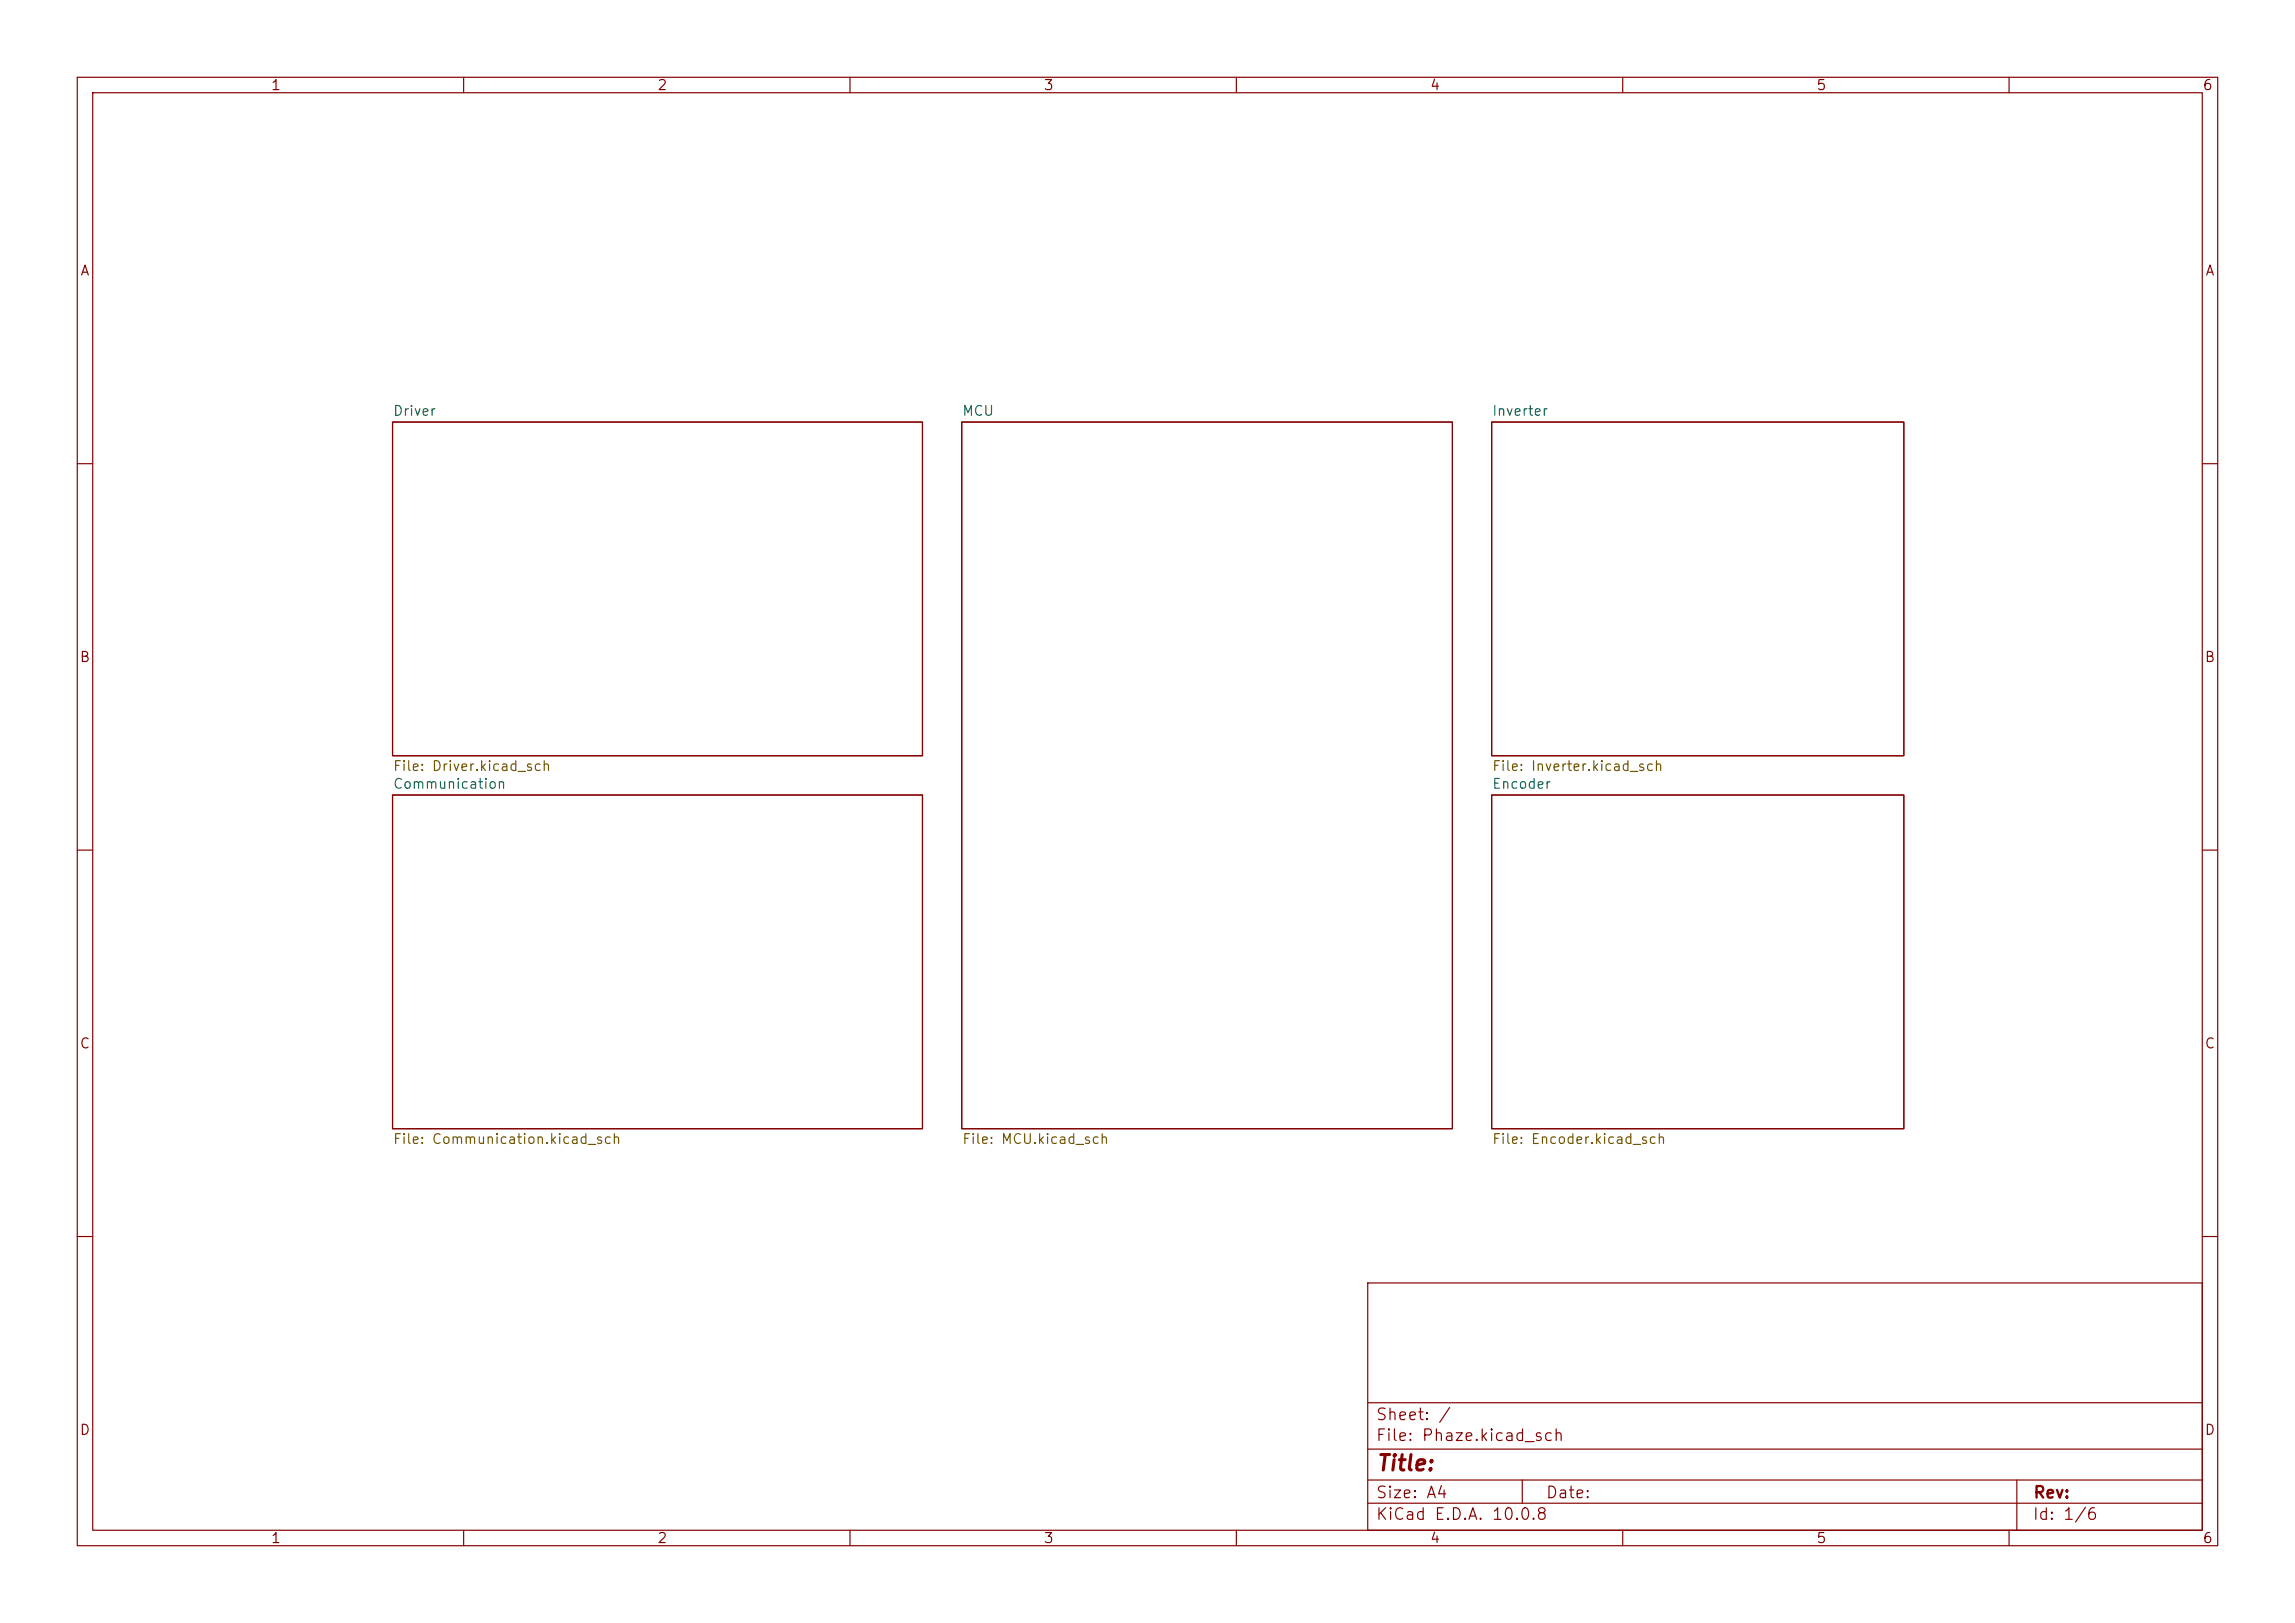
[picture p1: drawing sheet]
<svg xmlns="http://www.w3.org/2000/svg" width="297mm" height="210mm" viewBox="0 0 297 210" stroke-linecap="round" stroke-linejoin="round" font-family="sans-serif">
<defs><g id="words">
<text font-size="2" fill="#840000" x="178" y="190.8">Title:</text>
<g font-size="1.5" fill="#840000">
<text x="178" y="184.1">Sheet: /</text>
<text x="178" y="186.8">File: Phaze.kicad_sch</text>
<text x="178" y="197">KiCad E.D.A. 10.0.8</text>
<text x="178" y="194.2">Size: A4</text>
<text x="200" y="194.2">Date:</text>
<text x="263" y="197">Id: 1/6</text>
<text x="263" y="194.2">Rev:</text>
</g>
<g font-size="1.3" fill="#840000">
<text x="35" y="12">1</text>
<text x="85" y="12">2</text>
<text x="135" y="12">3</text>
<text x="185" y="12">4</text>
<text x="235" y="12">5</text>
<text x="285" y="12">6</text>
<text x="10.3" y="36">A</text>
<text x="285.3" y="36">A</text>
<text x="10.2" y="86">B</text>
<text x="285.2" y="86">B</text>
<text x="10.2" y="136">C</text>
<text x="285.2" y="136">C</text>
<text x="10.2" y="186">D</text>
<text x="285.2" y="186">D</text>
<text x="35" y="200">1</text>
<text x="85" y="200">2</text>
<text x="135" y="200">3</text>
<text x="185" y="200">4</text>
<text x="235" y="200">5</text>
<text x="285" y="200">6</text>
</g>
<g font-size="1.3" fill="#006464">
<text x="50.8" y="54.1">Driver</text>
<text x="124.4" y="54.1">MCU</text>
<text x="193" y="54.1">Inverter</text>
<text x="50.8" y="102.4">Communication</text>
<text x="193" y="102.4">Encoder</text>
</g>
<g font-size="1.3" fill="#725600">
<text x="50.8" y="100.1">File: Driver.kicad_sch</text>
<text x="193" y="100.1">File: Inverter.kicad_sch</text>
<text x="50.8" y="148.3">File: Communication.kicad_sch</text>
<text x="124.4" y="148.3">File: MCU.kicad_sch</text>
<text x="193" y="148.3">File: Encoder.kicad_sch</text>
</g>
</g></defs>
<g fill="none" stroke="#840000" stroke-width=".15">
<path d="M10 10h277v190h-277zM12 12h273v186h-273zM60 10v2M110 10v2M160 10v2M210 10v2M260 10v2M50.8 54.6h68.6v43.2h-68.6zM124.5 54.6h63.5v91.5h-63.5zM193 54.6h53.4v43.2h-53.4zM10 60h2M285 60h2"/>
<path d="M10 110h2M50.8 102.9h68.6v43.2h-68.6zM193 102.9h53.4v43.2h-53.4zM285 110h2M10 160h2M177 166h108v32h-108zM285 160h2M60 198v2M110 198v2M160 198v2M177 194.5h108M177 191.5h108"/>
<path d="M177 187.5h108M177 181.5h108M197 191.5v3M210 198v2M260 198v2M261 191.5v6.5"/>
</g>
<use href="#words"/>
</svg>
